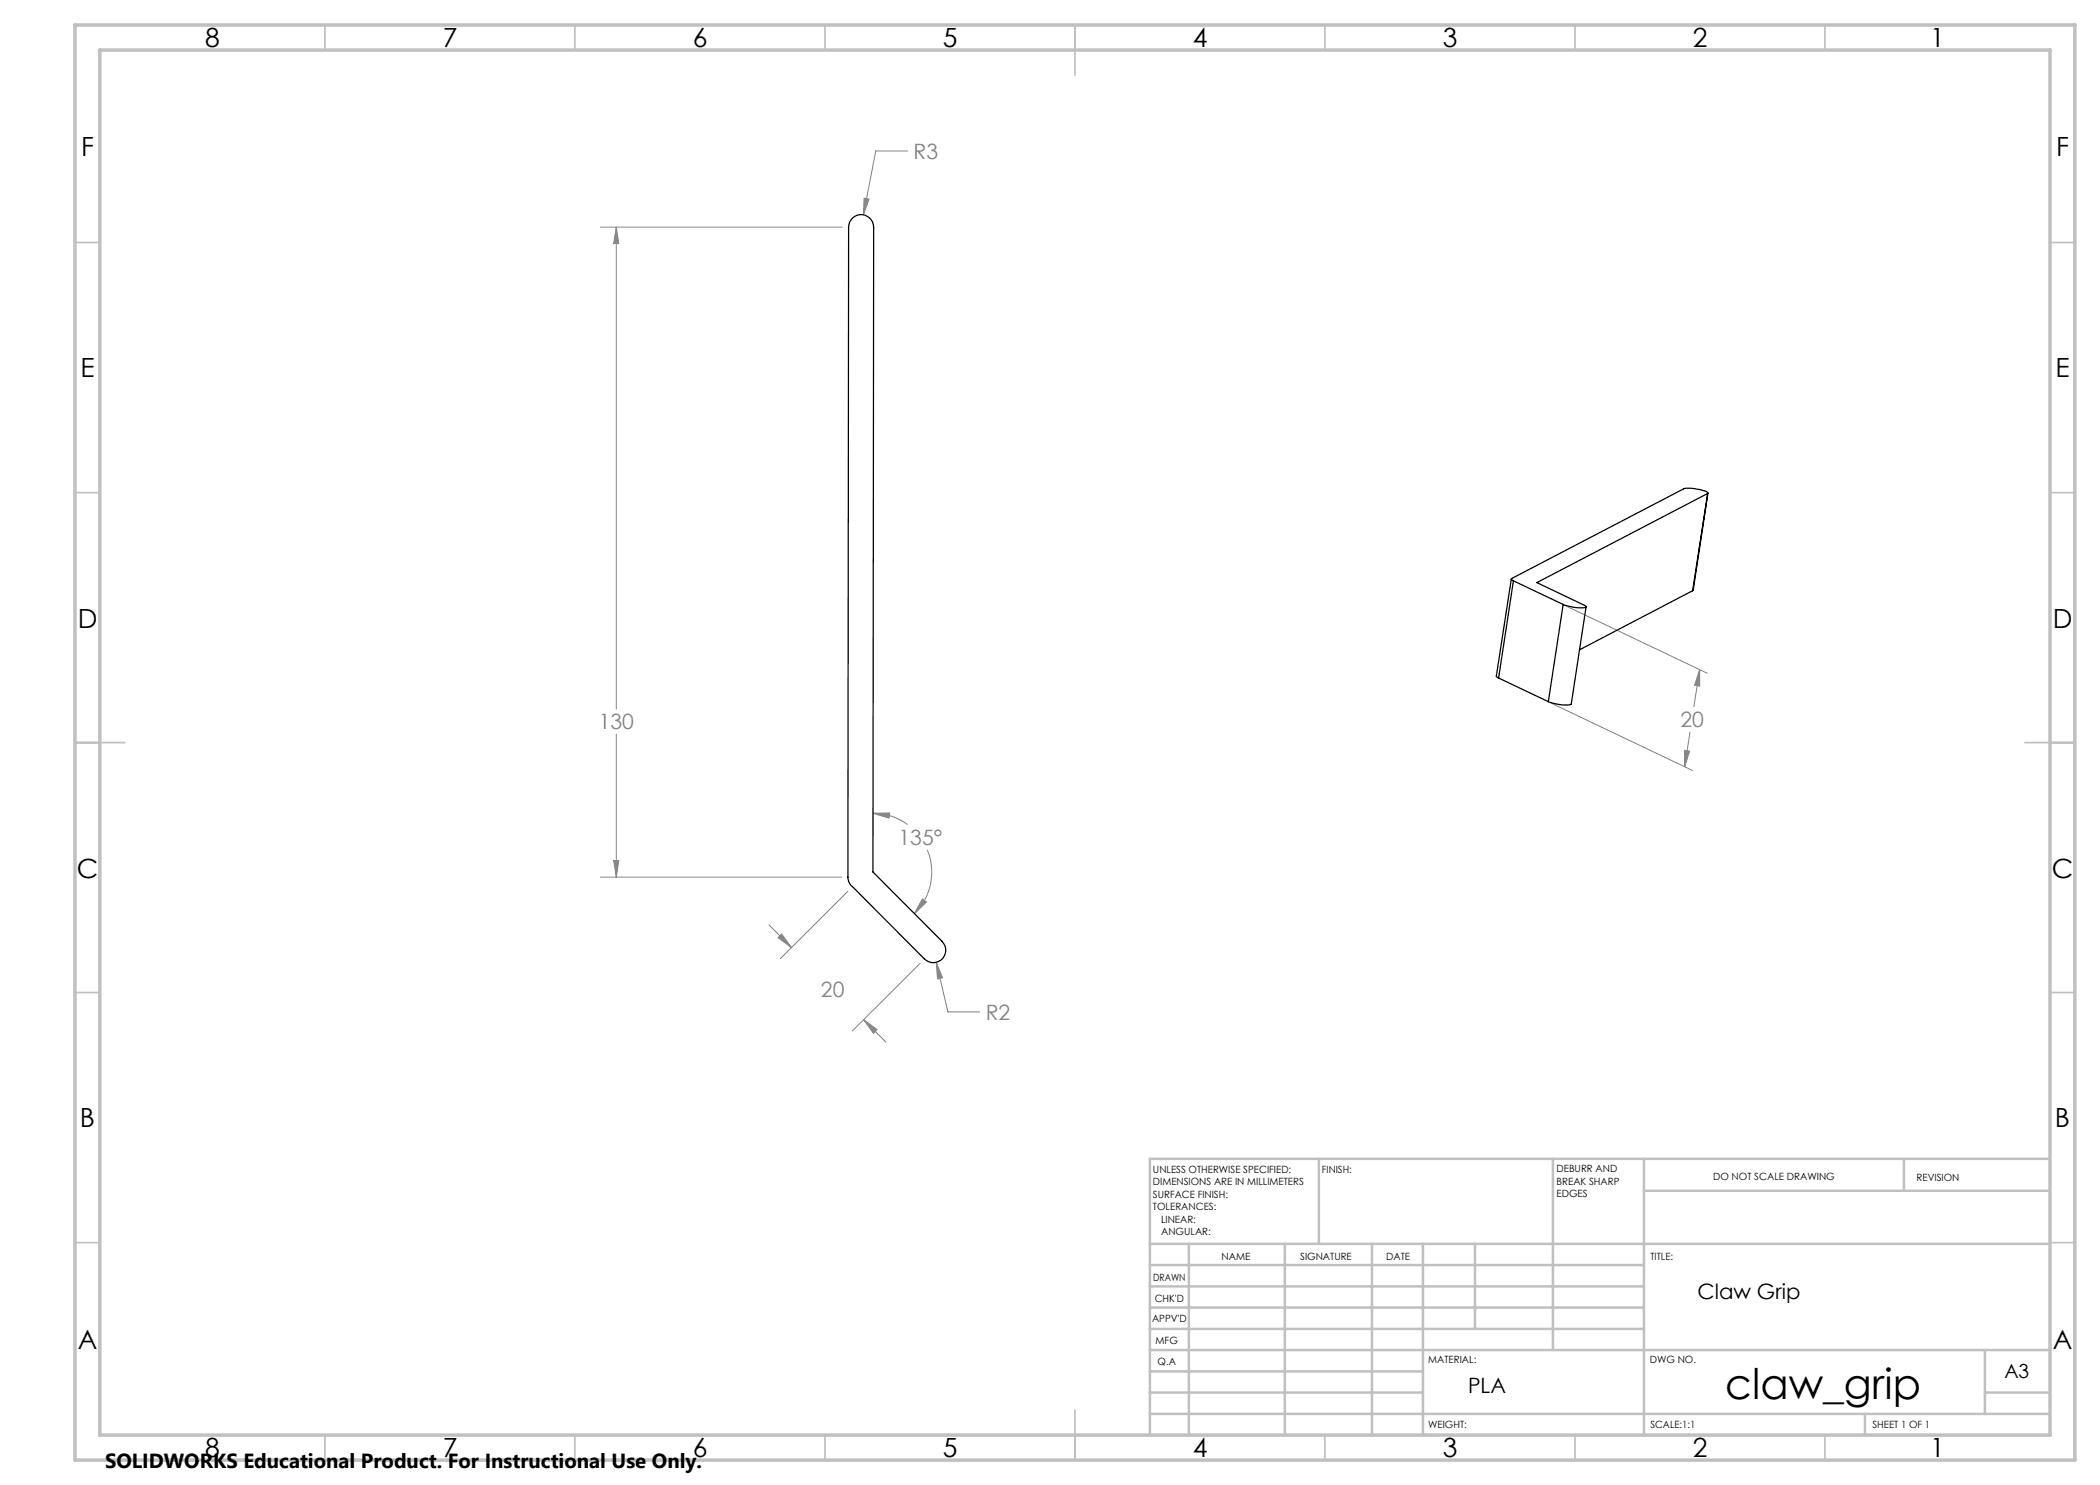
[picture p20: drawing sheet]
<svg xmlns="http://www.w3.org/2000/svg" width="420mm" height="297mm" viewBox="0 0 420 297" stroke-linecap="round" stroke-linejoin="round" font-family="sans-serif">
<defs><g id="words">
<text font-size="8.5" x="345" y="279.7">claw_grip</text>
<g font-size="5.3">
<text x="41" y="9.5">8</text>
<text x="88.5" y="9.5">7</text>
<text x="138.5" y="9.5">6</text>
<text x="188.5" y="9.5">5</text>
<text x="238.5" y="9.5">4</text>
<text x="288.5" y="9.5">3</text>
<text x="338.5" y="9.5">2</text>
<text x="386" y="9.5">1</text>
<text x="16.2" y="31.2">F</text>
<text x="411.2" y="31.2">F</text>
<text x="16.1" y="75.5">E</text>
<text x="411.1" y="75.5">E</text>
<text x="15.5" y="125.5">D</text>
<text x="410.5" y="125.5">D</text>
<text x="15.4" y="175.5">C</text>
<text x="410.4" y="175.5">C</text>
<text x="16" y="225.5">B</text>
<text x="411" y="225.5">B</text>
<text x="15.5" y="269.7">A</text>
<text x="410.5" y="269.7">A</text>
<text x="41" y="291.5">8</text>
<text x="88.5" y="291.5">7</text>
<text x="138.5" y="291.5">6</text>
<text x="188.5" y="291.5">5</text>
<text x="238.5" y="291.5">4</text>
<text x="288.5" y="291.5">3</text>
<text x="338.5" y="291.5">2</text>
<text x="386" y="291.5">1</text>
</g>
<g font-size="4.2" fill="#808080">
<text x="182.7" y="31.8">R3</text>
<text x="119.7" y="145.9">130</text>
<text x="336.1" y="145.5">20</text>
<text x="179.7" y="169">135°</text>
<text x="164.2" y="199.3">20</text>
<text x="197.1" y="204">R2</text>
</g>
<g font-size="4.2">
<text x="339.5" y="259.9">Claw Grip</text>
<text x="293.6" y="278.6">PLA</text>
</g>
<text font-size="4.1" x="21" y="293.7">SOLIDWORKS Educational Product. For Instructional Use Only.</text>
<text font-size="3.9" x="400.9" y="275.5">A3</text>
<g font-size="2">
<text x="230.6" y="234.6">UNLESS OTHERWISE SPECIFIED:</text>
<text x="230.6" y="237.1">DIMENSIONS ARE IN MILLIMETERS</text>
<text x="230.6" y="239.6">SURFACE FINISH:</text>
<text x="264.4" y="234.6">FINISH:</text>
<text x="311.3" y="234.5">DEBURR AND</text>
<text x="311.3" y="237">BREAK SHARP</text>
<text x="311.3" y="239.5">EDGES</text>
<text x="342.6" y="236">DO NOT SCALE DRAWING</text>
<text x="383.3" y="236.2">REVISION</text>
<text x="230.6" y="242.1">TOLERANCES:</text>
<text x="232.2" y="244.6">LINEAR:</text>
<text x="232.2" y="247.1">ANGULAR:</text>
<text x="244.3" y="252">NAME</text>
<text x="260" y="251.9">SIGNATURE</text>
<text x="277.2" y="251.9">DATE</text>
<text x="330.1" y="251.9">TITLE:</text>
<text x="230.6" y="256.1">DRAWN</text>
<text x="230.9" y="260.3">CHK'D</text>
<text x="230.4" y="264.4">APPV'D</text>
<text x="231.1" y="268.8">MFG</text>
<text x="231.5" y="273">Q.A</text>
<text x="285.6" y="272.5">MATERIAL:</text>
<text x="330" y="272.5">DWG NO.</text>
<text x="285.6" y="285.5">WEIGHT:</text>
<text x="330.1" y="285.6">SCALE:1:1</text>
<text x="374.5" y="285.6">SHEET 1 OF 1</text>
</g>
</g></defs>
<g fill="none" stroke="#808080" stroke-width=".2">
<path d="M172.8 39.6l1 .2-1.1 3.2zM181.5 30.2h-6.3l-2.5 12.8M120.1 45.4h48.4M123.3 45.4v96.4M123.3 45.4l.5 3.3h-1.1zM313.2 121.2l28.3 13.5M339.9 133.9l-1.1 7.5M339.9 133.9v3.3l-1-.1zM123.3 146.8v28.6M310.3 140.6l28.2 13.5M336.9 150.1l1 .1-1 3.1zM338 146.4l-1.1 6.9"/>
<path d="M120.1 175.4h48.2M122.7 172.1h1.1l-.5 3.3zM169.6 178.3l-13.5 13.4M174.6 162.7l3.3-.1-.1 1zM174.6 162.7a11.6 11.6 0 0 1 6.9 2.2M184.5 179.8l.8 .6-2.4 2.3zM185.5 170a11.6 11.6 0 0 1-2.6 12.7M153.8 185l4.5 4.5M156.3 186.8l2 2.7-2.7-2zM184 192.7l-13.5 13.5M187.3 192.5l2.3 9.9h6.3M187.3 192.5l1.2 3.1-1 .2z"/>
<path d="M172.7 203.9l4.5 4.6M172.7 203.9l2.7 2-.7 .8z"/>
</g>
<g fill="none" stroke="#c0c0c0" stroke-width=".35">
<path d="M65 5v5M115 5v5M165 5v5M215 5v10M265 5v5M315 5v5M365 5v5M15 48.5h5M410 48.5h5M15 98.5h5M410 98.5h5M15 148.5h10"/>
<path d="M405 148.5h10M15 198.5h5M410 198.5h5M15 248.5h5M410 248.5h5M65 287v5M115 287v5M165 287v5M215 282v10M265 287v5M315 287v5M365 287v5"/>
</g>
<g fill="none" stroke="#c0c0c0" stroke-width=".5">
<path d="M263.8 231.8v17M310.6 231.8v38.2M328.8 231.8v55.2M328.8 238.2h81.2M380.8 231.8v6.4M410 231.8h-180v55.2M230 248.8h180M230 257.3h98.8M230 253h98.8M237.8 248.8v38.2M257 248.8v38.2M274.4 248.8v38.2"/>
<path d="M284.6 248.8v38.2M295 248.8v17M230 265.8h98.8M230 261.5h98.8M230 278.5h54.6M230 274.3h54.6M230 270h180M397 278.5h13M397 270v12.8M230 282.8h180M373 282.8v4.2"/>
</g>
<path d="M15 5h400v287h-400zM20 10h390v277h-390z" fill="none" stroke="#c0c0c0" stroke-width=".7"/>
<path d="M172.7 203.9l2.7 2-.7 .8zM156.3 186.8l2 2.7-2.7-2zM187.3 192.5l.2 3.3 1-.2zM122.7 172.1h1.1l-.5 3.3zM123.3 45.4l.5 3.3h-1.1zM172.8 39.6l-.1 3.4 1.1-3.2zM184.5 179.8l.8 .6-2.4 2.3zM174.6 162.7l3.3-.1-.1 1zM339.9 133.9v3.3l-1-.1zM336.9 150.1l1 .1-1 3.1z" fill="#808080"/>
<path d="M170.6 43.6a2.49 2.49 0 0 1 2.7-.5 2.49 2.49 0 0 1 1.4 2.3l-.1 129 13.8 13.9a2.49 2.49 0 0 1 0 3.5 2.49 2.49 0 0 1-3.5 0l-14.4-14.5a2.48 2.48 0 0 1-.9-1.9l.1-130a2.41 2.41 0 0 1 .9-1.8zM341.5 98.7l-34.1 17.8 9.5 4.6 .3 .3a7.6 7.6 0 0 1-4.6-.5M341.5 98.7l.1-.1a3.9 3.9 0 0 0-2.6-.8l-1-.2-1.2 .2-34.5 17.9a.31 .31 0 0 0 .1 .4 .31 .31 0 0 0 .3 .1M341.5 98.7l-3 19.4M341.6 98.6l-3.1 19.5M302.3 115.8l-3 19.5 .4 .3M302.7 116.2l9.9 4.7M302.7 116.2l-3 19.4M338.5 118.1l-22.6 11.9M299.7 135.6l10 4.7M312.6 120.9l-2.9 19.4M317.2 121.4l-2.9 19.4a5.7 5.7 0 0 1-4-.2l-.6-.3" fill="none" stroke="#000" stroke-width=".25"/>
<use href="#words"/>
</svg>
